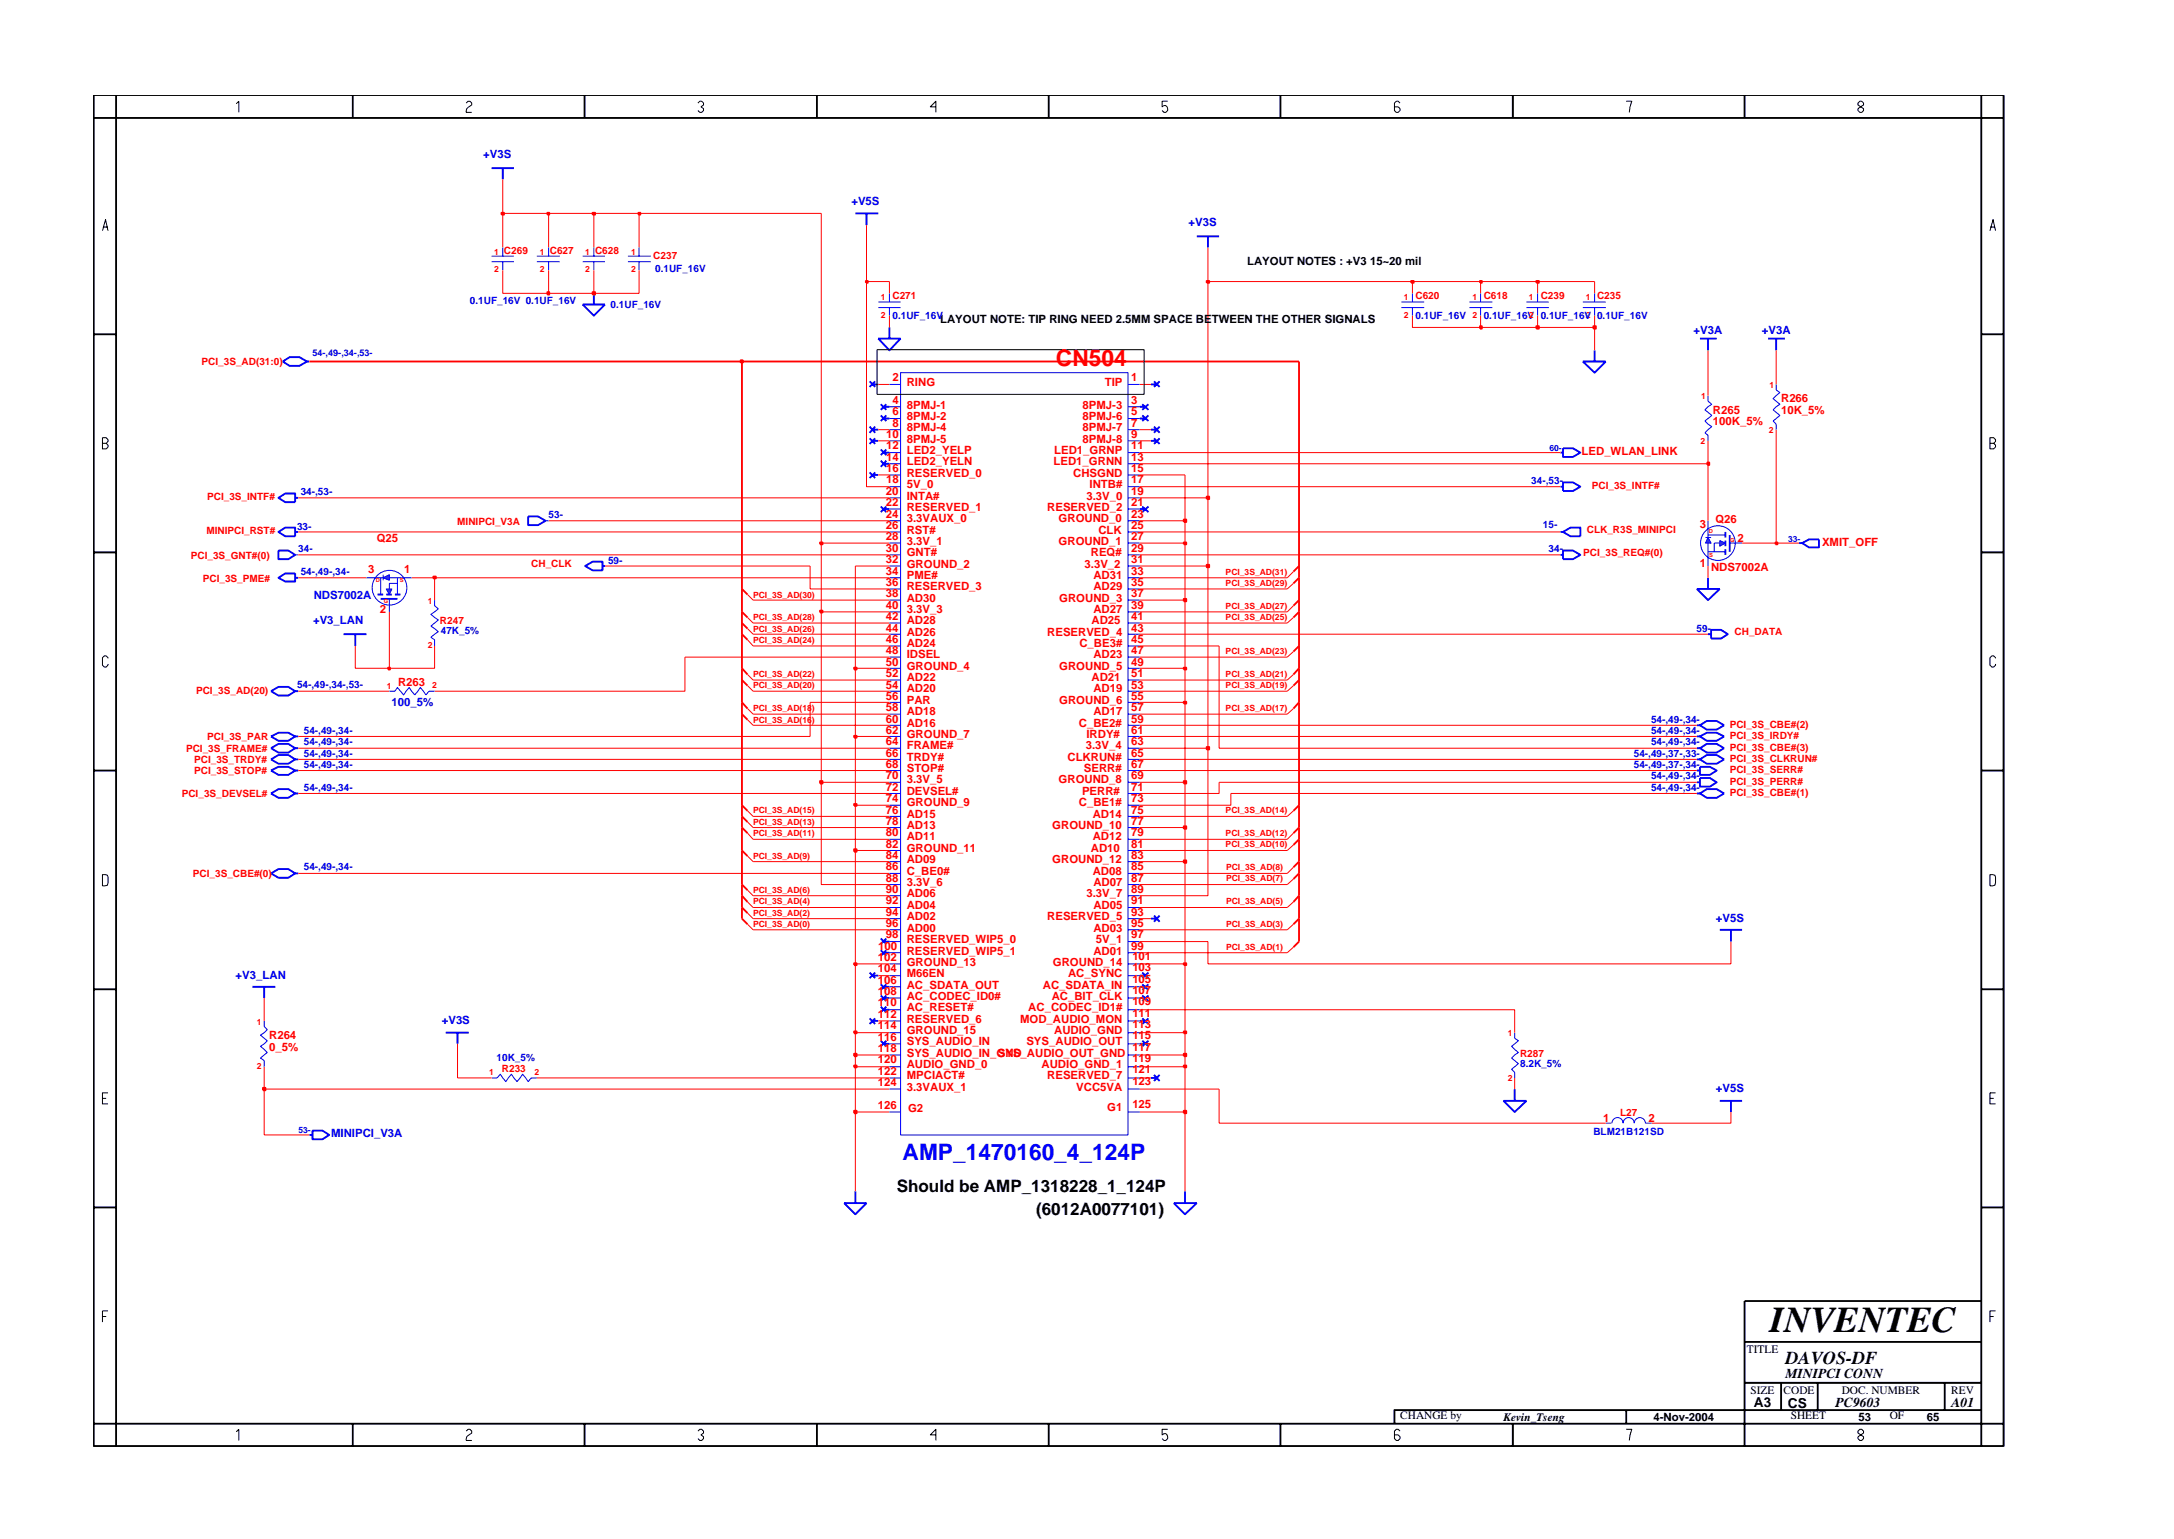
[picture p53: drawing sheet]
<svg xmlns="http://www.w3.org/2000/svg" width="297mm" height="210mm" viewBox="0 0 297 210" stroke-linecap="round" stroke-linejoin="round" font-family="sans-serif">
<defs><g id="words">
<text font-size="5" x="241.8" y="182">INVENTEC</text>
<text font-size="3.1" fill="#f00" x="144.3" y="50">CN504</text>
<text font-size="3.1" fill="#00f" x="123.3" y="158.5">AMP_1470160_4_124P</text>
<text font-size="2.5" x="244" y="186.3">DAVOS-DF</text>
<g font-size="2.3">
<text x="122.5" y="162.9">Should be AMP_1318228_1_124P</text>
<text x="141.6" y="166">(6012A0077101)</text>
</g>
<g font-size="1.9">
<text x="244" y="188.2">MINIPCI CONN</text>
<text x="239.6" y="192.2">A3</text>
<text x="244.3" y="192.3">CS</text>
<text x="250.8" y="192.2">PC9603</text>
<text x="266.6" y="192.2">A01</text>
</g>
<g font-size="1.6" fill="#00f">
<text x="66" y="21.6">+V3S</text>
<text x="116.3" y="28">+V5S</text>
<text x="162.4" y="30.9">+V3S</text>
<text x="231.4" y="45.7">+V3A</text>
<text x="240.7" y="45.7">+V3A</text>
<text x="42.9" y="81.8">NDS7002A</text>
<text x="42.8" y="85.3">+V3_LAN</text>
<text x="53.5" y="96.5">100_5%</text>
<text x="234.4" y="125.9">+V5S</text>
<text x="32.2" y="133.8">+V3_LAN</text>
<text x="60.4" y="139.9">+V3S</text>
<text x="234.4" y="149.2">+V5S</text>
<text x="45.2" y="155.4">MINIPCI_V3A</text>
</g>
<g font-size="1.6">
<text x="170.4" y="36.2">LAYOUT NOTES : +V3 15~20 mil</text>
<text x="128.4" y="44.1">LAYOUT NOTE: TIP RING NEED 2.5MM SPACE BETWEEN THE OTHER SIGNALS</text>
<text x="238.7" y="184.8">TITLE</text>
<text x="239.2" y="190.4">SIZE</text>
<text x="243.7" y="190.4">CODE</text>
<text x="251.6" y="190.4">DOC. NUMBER</text>
<text x="266.6" y="190.4">REV</text>
<text x="191.3" y="193.9">CHANGE by</text>
<text x="205.4" y="194.1">Kevin_Tseng</text>
<text x="225.9" y="194.1">4-Nov-2004</text>
<text x="244.7" y="193.9">SHEET</text>
<text x="253.9" y="194.1">53</text>
<text x="258.2" y="193.9">OF</text>
<text x="263.3" y="194.1">65</text>
</g>
<g font-size="1.6" fill="#f00">
<text x="121.9" y="52.1">2</text>
<text x="123.9" y="52.7">RING</text>
<text x="150.9" y="52.7">TIP</text>
<text x="154.5" y="52.1">1</text>
<text x="121.1" y="59.9">10</text>
<text x="121.9" y="55.2">4</text>
<text x="121.9" y="56.7">6</text>
<text x="121.9" y="58.3">8</text>
<text x="123.9" y="55.8">8PMJ-1</text>
<text x="123.9" y="57.3">8PMJ-2</text>
<text x="123.9" y="58.9">8PMJ-4</text>
<text x="147.9" y="55.8">8PMJ-3</text>
<text x="147.9" y="57.3">8PMJ-6</text>
<text x="147.9" y="58.9">8PMJ-7</text>
<text x="154.5" y="55.2">3</text>
<text x="154.5" y="56.7">5</text>
<text x="154.5" y="58.3">7</text>
<text x="154.5" y="59.9">9</text>
<text x="234" y="56.6">R265</text>
<text x="234" y="58.1">100K_5%</text>
<text x="243.4" y="56.5">10K_5%</text>
<text x="243.4" y="55">R266</text>
<text x="121.1" y="63">14</text>
<text x="121.1" y="61.4">12</text>
<text x="121.1" y="64.5">16</text>
<text x="123.9" y="60.5">8PMJ-5</text>
<text x="123.9" y="63.5">LED2_YELN</text>
<text x="123.9" y="62">LED2_YELP</text>
<text x="123.9" y="65.1">RESERVED_0</text>
<text x="144" y="63.5">LED1_GRNN</text>
<text x="144" y="62">LED1_GRNP</text>
<text x="146.6" y="65.1">CHSGND</text>
<text x="147.9" y="60.5">8PMJ-8</text>
<text x="154.5" y="64.5">15</text>
<text x="154.5" y="63">13</text>
<text x="154.5" y="61.4">11</text>
<text x="216.1" y="62.2">LED_WLAN_LINK</text>
<text x="121" y="67.7">20</text>
<text x="121" y="70.7">24</text>
<text x="121" y="69.2">22</text>
<text x="121.1" y="66">18</text>
<text x="123.9" y="66.6">5V_0</text>
<text x="123.9" y="68.3">INTA#</text>
<text x="123.9" y="71.3">3.3VAUX_0</text>
<text x="123.9" y="69.8">RESERVED_1</text>
<text x="143.1" y="69.8">RESERVED_2</text>
<text x="144.6" y="71.3">GROUND_0</text>
<text x="148.4" y="68.3">3.3V_0</text>
<text x="148.9" y="66.6">INTB#</text>
<text x="154.5" y="70.7">23</text>
<text x="154.5" y="66">17</text>
<text x="154.5" y="69.2">21</text>
<text x="154.5" y="67.7">19</text>
<text x="234.4" y="71.5">Q26</text>
<text x="51.5" y="74">Q25</text>
<text x="121" y="77">32</text>
<text x="121" y="75.4">30</text>
<text x="121" y="72.3">26</text>
<text x="121" y="73.8">28</text>
<text x="123.9" y="76">GNT#</text>
<text x="123.9" y="77.6">GROUND_2</text>
<text x="123.9" y="72.9">RST#</text>
<text x="123.9" y="74.4">3.3V_1</text>
<text x="144.6" y="74.4">GROUND_1</text>
<text x="148.2" y="77.6">3.3V_2</text>
<text x="149" y="76">REQ#</text>
<text x="150.1" y="72.9">CLK</text>
<text x="154.5" y="73.8">27</text>
<text x="154.5" y="72.3">25</text>
<text x="154.5" y="75.4">29</text>
<text x="154.5" y="77">31</text>
<text x="232.3" y="77.4">1</text>
<text x="232.3" y="72.2">3</text>
<text x="237.4" y="74">2</text>
<text x="248.9" y="74.6">XMIT_OFF</text>
<text x="50.3" y="78.3">3</text>
<text x="51.9" y="83.7">2</text>
<text x="55.2" y="78.3">1</text>
<text x="121" y="83.1">40</text>
<text x="121" y="81.6">38</text>
<text x="121" y="80.1">36</text>
<text x="121" y="78.5">34</text>
<text x="123.9" y="82.2">AD30</text>
<text x="123.9" y="80.6">RESERVED_3</text>
<text x="123.9" y="79.1">PME#</text>
<text x="123.9" y="83.8">3.3V_3</text>
<text x="144.7" y="82.2">GROUND_3</text>
<text x="149.4" y="83.8">AD27</text>
<text x="149.4" y="80.6">AD29</text>
<text x="149.4" y="79.1">AD31</text>
<text x="154.5" y="81.6">37</text>
<text x="154.5" y="83.1">39</text>
<text x="154.5" y="80.1">35</text>
<text x="154.5" y="78.5">33</text>
<text x="233.8" y="78">NDS7002A</text>
<text x="121" y="87.8">46</text>
<text x="121" y="86.3">44</text>
<text x="121" y="84.8">42</text>
<text x="121" y="89.4">48</text>
<text x="123.9" y="86.9">AD26</text>
<text x="123.9" y="88.4">AD24</text>
<text x="123.9" y="85.3">AD28</text>
<text x="123.9" y="89.9">IDSEL</text>
<text x="143.1" y="86.9">RESERVED_4</text>
<text x="147.5" y="88.4">C_BE3#</text>
<text x="149.1" y="85.3">AD25</text>
<text x="149.4" y="89.9">AD23</text>
<text x="154.5" y="89.4">47</text>
<text x="154.5" y="84.8">41</text>
<text x="154.5" y="87.8">45</text>
<text x="154.5" y="86.3">43</text>
<text x="54.4" y="93.7">R263</text>
<text x="121" y="92.5">52</text>
<text x="121" y="90.9">50</text>
<text x="121" y="94.1">54</text>
<text x="121" y="95.6">56</text>
<text x="123.9" y="94.6">AD20</text>
<text x="123.9" y="93.1">AD22</text>
<text x="123.9" y="91.5">GROUND_4</text>
<text x="144.7" y="91.5">GROUND_5</text>
<text x="149.1" y="93.1">AD21</text>
<text x="149.4" y="94.6">AD19</text>
<text x="154.5" y="90.9">49</text>
<text x="154.5" y="94.1">53</text>
<text x="154.5" y="92.5">51</text>
<text x="154.5" y="95.6">55</text>
<text x="121" y="98.7">60</text>
<text x="121" y="97.1">58</text>
<text x="121" y="101.8">64</text>
<text x="121" y="100.3">62</text>
<text x="123.9" y="99.3">AD16</text>
<text x="123.9" y="97.7">AD18</text>
<text x="123.9" y="96.2">PAR</text>
<text x="123.9" y="100.9">GROUND_7</text>
<text x="144.7" y="96.2">GROUND_6</text>
<text x="147.4" y="99.3">C_BE2#</text>
<text x="148.4" y="100.9">IRDY#</text>
<text x="149.4" y="97.7">AD17</text>
<text x="154.5" y="101.8">63</text>
<text x="154.5" y="98.7">59</text>
<text x="154.5" y="97.1">57</text>
<text x="154.5" y="100.3">61</text>
<text x="121" y="106.4">70</text>
<text x="121" y="104.9">68</text>
<text x="121" y="103.4">66</text>
<text x="123.9" y="107">3.3V_5</text>
<text x="123.9" y="102.4">FRAME#</text>
<text x="123.9" y="105.5">STOP#</text>
<text x="123.9" y="104">TRDY#</text>
<text x="144.6" y="107">GROUND_8</text>
<text x="145.9" y="104">CLKRUN#</text>
<text x="148.1" y="105.5">SERR#</text>
<text x="148.4" y="102.4">3.3V_4</text>
<text x="154.5" y="103.4">65</text>
<text x="154.5" y="104.9">67</text>
<text x="154.5" y="106.4">69</text>
<text x="121" y="112.7">78</text>
<text x="121" y="111.2">76</text>
<text x="121" y="108">72</text>
<text x="121" y="109.6">74</text>
<text x="123.9" y="108.6">DEVSEL#</text>
<text x="123.9" y="113.3">AD13</text>
<text x="123.9" y="111.7">AD15</text>
<text x="123.9" y="110.2">GROUND_9</text>
<text x="143.8" y="113.3">GROUND_10</text>
<text x="147.4" y="110.2">C_BE1#</text>
<text x="147.8" y="108.6">PERR#</text>
<text x="149.3" y="111.7">AD14</text>
<text x="154.5" y="112.7">77</text>
<text x="154.5" y="109.6">73</text>
<text x="154.5" y="111.2">75</text>
<text x="154.5" y="108">71</text>
<text x="121" y="117.4">84</text>
<text x="121" y="118.9">86</text>
<text x="121" y="114.2">80</text>
<text x="121" y="115.8">82</text>
<text x="123.9" y="118">AD09</text>
<text x="123.9" y="114.8">AD11</text>
<text x="123.9" y="116.3">GROUND_11</text>
<text x="123.9" y="119.5">C_BE0#</text>
<text x="143.8" y="118">GROUND_12</text>
<text x="149" y="116.3">AD10</text>
<text x="149.3" y="119.5">AD08</text>
<text x="149.3" y="114.8">AD12</text>
<text x="154.5" y="118.9">85</text>
<text x="154.5" y="117.4">83</text>
<text x="154.5" y="115.8">81</text>
<text x="154.5" y="114.2">79</text>
<text x="121" y="122">90</text>
<text x="121" y="120.5">88</text>
<text x="121" y="125.1">94</text>
<text x="121" y="123.5">92</text>
<text x="123.9" y="122.6">AD06</text>
<text x="123.9" y="121">3.3V_6</text>
<text x="123.9" y="125.7">AD02</text>
<text x="123.9" y="124.1">AD04</text>
<text x="143.1" y="125.7">RESERVED_5</text>
<text x="148.4" y="122.6">3.3V_7</text>
<text x="149.4" y="124.1">AD05</text>
<text x="149.4" y="121">AD07</text>
<text x="154.5" y="120.5">87</text>
<text x="154.5" y="122">89</text>
<text x="154.5" y="123.5">91</text>
<text x="154.5" y="125.1">93</text>
<text x="119.9" y="131.3">102</text>
<text x="120" y="129.8">100</text>
<text x="121" y="126.7">96</text>
<text x="121" y="128.2">98</text>
<text x="123.9" y="127.3">AD00</text>
<text x="123.9" y="131.9">GROUND_13</text>
<text x="123.9" y="128.8">RESERVED_WIP5_0</text>
<text x="123.9" y="130.4">RESERVED_WIP5_1</text>
<text x="143.9" y="131.9">GROUND_14</text>
<text x="149.4" y="130.4">AD01</text>
<text x="149.4" y="127.3">AD03</text>
<text x="149.7" y="128.8">5V_1</text>
<text x="154.5" y="128.2">97</text>
<text x="154.5" y="129.8">99</text>
<text x="154.5" y="126.7">95</text>
<text x="154.7" y="131.2">101</text>
<text x="119.9" y="136">108</text>
<text x="119.9" y="137.5">110</text>
<text x="119.9" y="134.5">106</text>
<text x="119.9" y="132.8">104</text>
<text x="123.9" y="136.6">AC_CODEC_ID0#</text>
<text x="123.9" y="135.1">AC_SDATA_OUT</text>
<text x="123.9" y="133.5">M66EN</text>
<text x="142.5" y="135.1">AC_SDATA_IN</text>
<text x="143.7" y="136.6">AC_BIT_CLK</text>
<text x="145.9" y="133.5">AC_SYNC</text>
<text x="154.7" y="135.8">107</text>
<text x="154.7" y="137.3">109</text>
<text x="154.7" y="134.3">105</text>
<text x="154.7" y="132.7">103</text>
<text x="36.8" y="143.5">0_5%</text>
<text x="36.8" y="142">R264</text>
<text x="119.9" y="140.6">114</text>
<text x="119.9" y="139.1">112</text>
<text x="119.9" y="142.2">116</text>
<text x="119.9" y="143.8">118</text>
<text x="123.9" y="138.1">AC_RESET#</text>
<text x="123.9" y="141.2">GROUND_15</text>
<text x="123.9" y="139.7">RESERVED_6</text>
<text x="123.9" y="142.8">SYS_AUDIO_IN</text>
<text x="139.4" y="139.7">MOD_AUDIO_MON</text>
<text x="140.2" y="142.8">SYS_AUDIO_OUT</text>
<text x="140.5" y="138.1">AC_CODEC_ID1#</text>
<text x="144" y="141.2">AUDIO_GND</text>
<text x="154.7" y="140.5">113</text>
<text x="154.7" y="138.9">111</text>
<text x="154.7" y="142">115</text>
<text x="154.7" y="143.6">117</text>
<text x="119.9" y="145.3">120</text>
<text x="119.9" y="146.9">122</text>
<text x="119.9" y="148.4">124</text>
<text x="123.9" y="145.9">AUDIO_GND_0</text>
<text x="123.9" y="147.4">MPCIACT#</text>
<text x="123.9" y="149">3.3VAUX_1</text>
<text x="123.9" y="144.4">SYS_AUDIO_IN_GND</text>
<text x="136.3" y="144.4">SYS_AUDIO_OUT_GND</text>
<text x="142.3" y="145.9">AUDIO_GND_1</text>
<text x="143.1" y="147.4">RESERVED_7</text>
<text x="147.1" y="149">VCC5VA</text>
<text x="154.7" y="145.1">119</text>
<text x="154.7" y="146.6">121</text>
<text x="154.7" y="148.3">123</text>
<text x="119.9" y="151.6">126</text>
<text x="124.1" y="151.9">G2</text>
<text x="151.3" y="151.7">G1</text>
<text x="154.7" y="151.3">125</text>
<text x="219.1" y="153.3">1</text>
<text x="225.2" y="153.3">2</text>
</g>
<g font-size="1.4" fill="#f00">
<text x="68.9" y="34.7">C269</text>
<text x="75.1" y="34.7">C627</text>
<text x="81.3" y="34.7">C628</text>
<text x="89.3" y="35.4">C237</text>
<text x="121.9" y="40.8">C271</text>
<text x="193.4" y="40.8">C620</text>
<text x="202.7" y="40.8">C618</text>
<text x="210.5" y="40.8">C239</text>
<text x="218.2" y="40.8">C235</text>
<text x="27.5" y="49.9">PCI_3S_AD(31:0)</text>
<text x="28.3" y="68.4">PCI_3S_INTF#</text>
<text x="62.5" y="71.7">MINIPCI_V3A</text>
<text x="217.5" y="66.7">PCI_3S_INTF#</text>
<text x="26.1" y="76.3">PCI_3S_GNT#(0)</text>
<text x="28.2" y="73">MINIPCI_RST#</text>
<text x="72.6" y="77.5">CH_CLK</text>
<text x="216.3" y="75.9">PCI_3S_REQ#(0)</text>
<text x="216.8" y="72.8">CLK_R3S_MINIPCI</text>
<text x="27.7" y="79.5">PCI_3S_PME#</text>
<text x="60.1" y="85.3">R247</text>
<text x="237" y="86.8">CH_DATA</text>
<text x="26.8" y="94.8">PCI_3S_AD(20)</text>
<text x="28.3" y="101.1">PCI_3S_PAR</text>
<text x="236.3" y="99.4">PCI_3S_CBE#(2)</text>
<text x="236.3" y="101">PCI_3S_IRDY#</text>
<text x="25.4" y="102.7">PCI_3S_FRAME#</text>
<text x="26.5" y="104.3">PCI_3S_TRDY#</text>
<text x="26.5" y="105.8">PCI_3S_STOP#</text>
<text x="236.3" y="105.6">PCI_3S_SERR#</text>
<text x="236.3" y="104.1">PCI_3S_CLKRUN#</text>
<text x="236.3" y="102.6">PCI_3S_CBE#(3)</text>
<text x="236.3" y="107.2">PCI_3S_PERR#</text>
<text x="24.8" y="108.9">PCI_3S_DEVSEL#</text>
<text x="236.3" y="108.7">PCI_3S_CBE#(1)</text>
<text x="26.4" y="119.8">PCI_3S_CBE#(0)</text>
<text x="68.6" y="146.5">R233</text>
<text x="207.7" y="144.4">R287</text>
<text x="221.4" y="152.5">L27</text>
</g>
<g font-size="1.4" fill="#00f">
<text x="64.2" y="41.6">0.1UF_16V 0.1UF_16V</text>
<text x="89.5" y="37.2">0.1UF_16V</text>
<text x="83.4" y="42">0.1UF_16V</text>
<text x="121.9" y="43.5">0.1UF_16V</text>
<text x="193.4" y="43.5">0.1UF_16V</text>
<text x="202.7" y="43.5">0.1UF_16V 0.1UF_16V 0.1UF_16V</text>
<text x="41.1" y="67.7">34-,53-</text>
<text x="75" y="70.7">53-</text>
<text x="209.2" y="66.1">34-,53-</text>
<text x="40.6" y="72.3">33-</text>
<text x="40.8" y="75.4">34-</text>
<text x="83.1" y="77">59-</text>
<text x="210.8" y="72.2">15-</text>
<text x="211.6" y="75.4">34-</text>
<text x="41.1" y="78.5">54-,49-,34-</text>
<text x="60.2" y="86.6">47K_5%</text>
<text x="231.8" y="86.3">59-</text>
<text x="40.6" y="94">54-,49-,34-,53-</text>
<text x="41.5" y="100.3">54-,49-,34-</text>
<text x="41.5" y="101.8">54-,49-,34-</text>
<text x="225.6" y="100.3">54-,49-,34-</text>
<text x="225.6" y="98.7">54-,49-,34-</text>
<text x="225.6" y="101.8">54-,49-,34-</text>
<text x="41.5" y="103.4">54-,49-,34-</text>
<text x="41.5" y="104.9">54-,49-,34-</text>
<text x="223.2" y="103.4">54-,49-,37-,33-</text>
<text x="223.2" y="104.9">54-,49-,37-,34-</text>
<text x="225.6" y="106.5">54-,49-,34-</text>
<text x="41.5" y="108.1">54-,49-,34-</text>
<text x="225.6" y="108.1">54-,49-,34-</text>
<text x="41.5" y="118.9">54-,49-,34-</text>
<text x="67.9" y="145">10K_5%</text>
<text x="207.7" y="145.7">8.2K_5%</text>
<text x="217.7" y="155.1">BLM21B121SD</text>
</g>
<g font-size="1.2" fill="#f00">
<text x="67.5" y="34.8">1</text>
<text x="73.8" y="34.8">1</text>
<text x="80" y="34.8">1</text>
<text x="86.2" y="34.8">1</text>
<text x="67.5" y="37.1">2</text>
<text x="73.8" y="37.1">2</text>
<text x="80" y="37.1">2</text>
<text x="86.2" y="37.1">2</text>
<text x="120.3" y="41">1</text>
<text x="191.8" y="41">1</text>
<text x="201.2" y="41">1</text>
<text x="208.9" y="41">1</text>
<text x="216.7" y="41">1</text>
<text x="120.3" y="43.4">2</text>
<text x="191.8" y="43.4">2</text>
<text x="201.2" y="43.4">2</text>
<text x="208.9" y="43.4">2</text>
<text x="216.7" y="43.4">2</text>
<text x="241.8" y="53">1</text>
<text x="232.4" y="54.6">1</text>
<text x="241.7" y="59.1">2</text>
<text x="232.4" y="60.6">2</text>
<text x="58.4" y="82.6">1</text>
<text x="102.9" y="81.6">PCI_3S_AD(30)</text>
<text x="167.5" y="83.2">PCI_3S_AD(27)</text>
<text x="167.5" y="80">PCI_3S_AD(29)</text>
<text x="167.5" y="78.5">PCI_3S_AD(31)</text>
<text x="58.4" y="88.6">2</text>
<text x="102.9" y="84.7">PCI_3S_AD(28)</text>
<text x="102.9" y="87.8">PCI_3S_AD(24)</text>
<text x="102.9" y="86.3">PCI_3S_AD(26)</text>
<text x="167.5" y="89.4">PCI_3S_AD(23)</text>
<text x="167.5" y="84.7">PCI_3S_AD(25)</text>
<text x="52.9" y="94.1">1</text>
<text x="59" y="94">2</text>
<text x="102.9" y="92.5">PCI_3S_AD(22)</text>
<text x="102.9" y="94">PCI_3S_AD(20)</text>
<text x="167.5" y="94">PCI_3S_AD(19)</text>
<text x="167.5" y="92.5">PCI_3S_AD(21)</text>
<text x="102.9" y="97.1">PCI_3S_AD(18)</text>
<text x="102.9" y="98.7">PCI_3S_AD(16)</text>
<text x="167.5" y="97.1">PCI_3S_AD(17)</text>
<text x="102.9" y="111.1">PCI_3S_AD(15)</text>
<text x="102.9" y="112.7">PCI_3S_AD(13)</text>
<text x="167.5" y="111.1">PCI_3S_AD(14)</text>
<text x="102.9" y="114.2">PCI_3S_AD(11)</text>
<text x="102.9" y="117.4">PCI_3S_AD(9)</text>
<text x="167.5" y="115.8">PCI_3S_AD(10)</text>
<text x="167.5" y="114.2">PCI_3S_AD(12)</text>
<text x="167.5" y="118.9">PCI_3S_AD(8)</text>
<text x="102.9" y="123.6">PCI_3S_AD(4)</text>
<text x="102.9" y="122">PCI_3S_AD(6)</text>
<text x="102.9" y="125.1">PCI_3S_AD(2)</text>
<text x="167.5" y="123.6">PCI_3S_AD(5)</text>
<text x="167.5" y="120.4">PCI_3S_AD(7)</text>
<text x="102.9" y="126.7">PCI_3S_AD(0)</text>
<text x="167.5" y="129.8">PCI_3S_AD(1)</text>
<text x="167.5" y="126.7">PCI_3S_AD(3)</text>
<text x="35.1" y="140.1">1</text>
<text x="206" y="141.6">1</text>
<text x="35.1" y="146.1">2</text>
<text x="66.8" y="146.9">1</text>
<text x="73" y="146.8">2</text>
<text x="206" y="147.7">2</text>
</g>
<g font-size="1.2" fill="#00f">
<text x="42.7" y="48.6">54-,49-,34-,53-</text>
<text x="211.7" y="61.6">60-</text>
<text x="244.3" y="74">33-</text>
<text x="40.8" y="154.8">53-</text>
</g>
<g font-size=".8" fill="#f00">
<text x="233.5" y="72.9">D</text>
<text x="233.5" y="76.1">S</text>
<text x="236.4" y="74.1">G</text>
<text x="51.4" y="79.6">D</text>
<text x="52.4" y="82.4">G</text>
<text x="54.6" y="79.6">S</text>
</g>
</g></defs>
<g fill="none" stroke="#00f" stroke-width=".25">
<path d="M163.5 32.3h3.1M165 32.3v1.5M118.8 52.1l.8 .8M118.8 58.3l.8 .8M119.2 52.5h.8M119.2 58.7h.8M119.6 52.1l-.8 .8M119.6 58.3l-.8 .8M120.3 55.2l.8 .8M120.3 56.8l.8 .7M120.8 55.6h.7M120.8 57.2h.7"/>
<path d="M121.1 55.2l-.8 .8M121.1 56.8l-.8 .7M155.7 55.6h.8M155.7 57.2h.8M156.1 55.2l.8 .8M156.1 56.8l.8 .7M156.9 55.2l-.8 .8M156.9 56.8l-.8 .7M157.3 52.5h.7M157.7 52.1l.7 .8M158.4 52.1l-.7 .8M216.3 49.4h3.1l-1.5 1.5z"/>
<path d="M217.9 47.9v1.5M120.3 61.4l.8 .8M120.3 62.9l.8 .9M120.3 69.2l.8 .8M120.8 61.8h.7M120.8 63.4h.7M120.8 69.5h.7M121.1 61.4l-.8 .8M121.1 62.9l-.8 .9M121.1 69.2l-.8 .8M155.7 69.5h.8M156.1 69.2l.8 .8"/>
<path d="M156.9 69.2l-.8 .8M236.3 73.1v2.3M245.8 74.2h.4M246.2 74.2l1-.5h1.3v1.1h-1.3zM46.9 86.6h3.2M48.5 86.6v1.7M37 108.4l1-.6h1.4l.9 .6-.9 .6h-1.4zM37 100.6l1-.5h1.4l.9 .5-.9 .6h-1.4zM40.3 108.4h.5M40.3 100.6h.5M231.8 108.4h.5M231.8 102.2h.5"/>
<path d="M231.8 105.3h.5M232.3 102.2l.9-.6h1.4l1 .6-1 .6h-1.4zM232.3 108.4l.9-.6h1.4l1 .6-1 .6h-1.4zM232.3 104.8h1.3l1 .5-1 .6h-1.3zM34.5 134.8h3.1M36.1 134.8v1.5M118.8 139.1l.8 .8M119.2 139.5h.8M119.6 139.1l-.8 .8M120.3 134.5l.8 .7M120.3 136l.8 .8M120.3 137.5l.8 .8"/>
<path d="M120.3 129.8l.8 .8M120.3 128.2l.8 .8M120.8 134.8h.7M120.8 136.3h.7M120.8 138h.7M120.8 130.2h.7M120.8 128.6h.7M121.1 134.5l-.8 .7M121.1 136l-.8 .8M121.1 137.5l-.8 .8M121.1 129.8l-.8 .8M121.1 128.2l-.8 .8"/>
<path d="M155.7 134.8h.8M155.7 136.3h.8M155.7 139.5h.8M155.7 133.3h.8M156.1 139.1l.8 .8M156.1 132.9l.8 .7M156.1 134.5l.8 .7M156.1 136l.8 .8M156.9 139.1l-.8 .8M156.9 132.9l-.8 .7M156.9 134.5l-.8 .7M156.9 136l-.8 .8"/>
<path d="M235 127h3M236.5 127v1.6M120.3 142.2l.8 .7M120.8 142.6h.7M121.1 142.2l-.8 .7M155.7 142.6h.8M156.1 142.2l.8 .7M156.9 142.2l-.8 .7M205.4 150.4h3.2l-1.6 1.5zM207 148.8v1.6"/>
</g>
<g fill="none" stroke="#00f" stroke-width=".14">
<path d="M67.2 35h3M67.2 35.8h3M68.7 33.8v1.2M68.7 35.8v1.1M120 41.3h3M120 42h3M121.5 40.1v1.2M121.5 42v1.1M121.5 52.5h1.5M121.5 55.6h1.5M121.5 57.2h1.5M121.5 58.7h1.5"/>
<path d="M123 50.9h31.1v104.2h-31.1zM154.1 52.5h1.6M154.1 55.6h1.6M154.1 57.2h1.6M154.1 58.7h1.6M191.5 41.3h3.1M191.5 42h3.1M193 40.1v1.2M193 42v1.1M200.8 41.3h3.1M200.8 42h3.1M202.3 40.1v1.2"/>
<path d="M202.3 42v1.1M216.3 41.3h3.1M216.3 42h3.1M217.9 40.1v1.2M217.9 42v1.1M121.5 60.2h1.5M121.5 61.8h1.5M121.5 63.4h1.5M121.5 64.9h1.5M121.5 66.5h1.5M121.5 68h1.5M121.5 69.5h1.5"/>
<path d="M121.5 71.1h1.5M121.5 72.7h1.5M121.5 74.2h1.5M121.5 75.8h1.5M121.5 77.3h1.5M121.5 78.9h1.5M154.1 60.2h1.6M154.1 61.8h1.6M154.1 63.4h1.6M154.1 64.9h1.6M154.1 66.5h1.6M154.1 68h1.6"/>
<path d="M154.1 69.5h1.6M154.1 71.1h1.6M154.1 72.7h1.6M154.1 74.2h1.6M154.1 75.8h1.6M154.1 77.3h1.6M154.1 78.9h1.6M236.3 74.2h1.7M59.4 82v.7l.5 .5-1 .7 1 .8-1 .8 1 .8-1 .8 .5 .3v.9M121.5 80.5h1.5M121.5 82h1.5M121.5 83.6h1.5"/>
<path d="M121.5 85.1h1.5M121.5 86.6h1.5M121.5 88.3h1.5M121.5 89.8h1.5M121.5 91.3h1.5M121.5 92.9h1.5M121.5 94.4h1.5M121.5 96h1.5M121.5 97.6h1.5M121.5 99.1h1.5M154.1 80.5h1.6M154.1 82h1.6"/>
<path d="M154.1 83.6h1.6M154.1 85.1h1.6M154.1 86.6h1.6M154.1 88.3h1.6M154.1 89.8h1.6M154.1 91.3h1.6M154.1 92.9h1.6M154.1 94.4h1.6M154.1 96h1.6M154.1 97.6h1.6M154.1 99.1h1.6M121.5 100.6h1.5"/>
<path d="M121.5 102.2h1.5M121.5 103.7h1.5M121.5 105.3h1.5M121.5 106.9h1.5M121.5 108.4h1.5M121.5 110h1.5M121.5 111.5h1.5M121.5 113.1h1.5M121.5 114.7h1.5M121.5 116.2h1.5M121.5 117.7h1.5M121.5 119.3h1.5"/>
<path d="M154.1 100.6h1.6M154.1 102.2h1.6M154.1 103.7h1.6M154.1 105.3h1.6M154.1 106.9h1.6M154.1 108.4h1.6M154.1 110h1.6M154.1 111.5h1.6M154.1 113.1h1.6M154.1 114.7h1.6M154.1 116.2h1.6M154.1 117.7h1.6"/>
<path d="M154.1 119.3h1.6M121.5 120.8h1.5M121.5 122.4h1.5M121.5 124h1.5M121.5 125.5h1.5M121.5 127h1.5M121.5 128.6h1.5M121.5 130.2h1.5M121.5 131.7h1.5M121.5 133.3h1.5M121.5 134.8h1.5M121.5 136.3h1.5"/>
<path d="M121.5 138h1.5M121.5 139.5h1.5M154.1 120.8h1.6M154.1 122.4h1.6M154.1 124h1.6M154.1 125.5h1.6M154.1 127h1.6M154.1 128.6h1.6M154.1 130.2h1.6M154.1 131.7h1.6M154.1 133.3h1.6M154.1 134.8h1.6"/>
<path d="M154.1 136.3h1.6M154.1 138h1.6M154.1 139.5h1.6M121.5 141.1h1.5M121.5 142.6h1.5M121.5 144.1h1.5M121.5 145.7h1.5M121.5 147.3h1.5M121.5 148.8h1.5M121.5 151.9h1.5M154.1 141.1h1.6M154.1 142.6h1.6"/>
<path d="M154.1 144.1h1.6M154.1 145.7h1.6M154.1 147.3h1.6M154.1 148.8h1.6M154.1 151.9h1.6"/>
</g>
<path d="M176.7 79.7l-.8 .8M102.1 96.8l.8 .8M102.1 87.4l.8 .9M102.1 84.4l.8 .7M176.7 89l-.8 .8M102.1 126.3l.8 .7M176.7 129.4l-.8 .8" fill="none" stroke="#f00" stroke-width=".14"/>
<path d="M177.5 78.9l-.8 .8M101.4 96l.7 .8M101.4 86.6l.7 .8M101.4 83.6l.7 .8M177.5 88.3l-.8 .7M101.4 125.5l.7 .8M177.5 128.6l-.8 .8" fill="none" stroke="#f00" stroke-width=".25"/>
<path d="M233.4 73.4l.4 .8h-.8z" fill="#3c3cc8"/>
<path d="M233 73.4h.8M233.4 73.4l.4 .8h-.8z" fill="none" stroke="#00f" stroke-width=".14"/>
<path d="M235 73.9l.7 .3-.7 .4z" fill="#3c3cc8"/>
<g fill="none" stroke="#00f" stroke-width=".14">
<path d="M73.3 35h3.2M73.3 35.8h3.2M75 33.8v1.2M75 35.8v1.1M79.6 35h3.1M79.6 35.8h3.1M81.1 33.8v1.2M81.1 35.8v1.1M208.6 41.3h3M208.6 42h3M210.1 40.1v1.2M210.1 42v1.1"/>
<path d="M40.3 75.8h.5M74.5 71.1h.5M233.4 75.4h2.3M233.4 73.1h2.3M233.4 71.1v2.3M233.4 74.2v3.1M235 73.9l.7 .3-.7 .4zM235 74.2h-.8v1.2M53.2 81.8v1.8M36.1 139.5v.7l.4 .5-.9 .7 .9 .8-.9 .7 .9 .9-.9 .8 .5 .3v.8M67.2 147.3h.7l.5-.5 .7 1 .8-1 .7 1 .8-1 .8 1 .4-.5h.7M207 141.1v.7l.5 .4-1 .7 1 .9-1 .8 1 .7-1 .8 .5 .4v.8"/>
<path d="M219.4 153.4h.8M220.2 153.4a.76 .76 0 0 1 .8-.7 .76 .76 0 0 1 .8 .7 .76 .76 0 0 1 .7-.7 .76 .76 0 0 1 .8 .7 .76 .76 0 0 1 .8-.7 .76 .76 0 0 1 .7 .7h.9"/>
<circle cx="234.7" cy="74.2" r="2.37"/>
</g>
<g fill="none" stroke="#00f" stroke-width=".25">
<path d="M38.6 49.4l1-.6h1.3l1 .6-1 .6h-1.3zM41.9 49.4h.4M79.6 41.6h3.1l-1.6 1.5zM81.1 40.1v1.5M157.3 58.7h.7M157.7 59.9l.7 .7M157.7 58.3l.7 .8M158.4 59.9l-.7 .7M158.4 58.3l-.7 .8M232.3 46.3h2.3M233.4 46.3v1.6M38 68l1-.6h1.3v1.2h-1.3z"/>
<path d="M38 75.2h1.4l.9 .6-.9 .6h-1.4zM38 78.9l1-.6h1.3v1.1h-1.3zM38 72.7l1-.6h1.3v1.2h-1.3zM40.3 68h.5M40.3 78.9h.5M40.3 72.7h.5M72.2 70.6h1.3l1 .5-1 .6h-1.3zM80 77.3l1-.6h1.3v1.2h-1.3zM82.3 77.3h.4M118.8 64.5l.8 .8M119.2 64.9h.8M119.6 64.5l-.8 .8"/>
<path d="M157.3 60.2h.7M213.2 75.8h.4M213.2 72.7h.4M213.6 75.2h1.3l1 .6-1 .6h-1.3zM213.6 72.7l1-.6h1.3v1.2h-1.3zM233.4 78.9v1.6M235.7 72.7v.7M235.7 73.9v.7M235.7 75v.8M52 81.8h2.3M231.8 80.5h3.2l-1.6 1.5zM231.8 99.1h.5"/>
<path d="M232.3 99.1l.9-.6h1.4l1 .6-1 .6h-1.4zM233.4 86.6h.4M233.8 86h1.3l1 .6-1 .6h-1.3zM37 103.7l1-.5h1.4l.9 .5-.9 .6h-1.4zM37 105.3l1-.5h1.4l.9 .5-.9 .6h-1.4zM37 102.2l1-.6h1.4l.9 .6-.9 .6h-1.4zM37 119.3l1-.6h1.4l.9 .6-.9 .6h-1.4zM40.3 103.7h.5M40.3 105.3h.5M40.3 102.2h.5M40.3 119.3h.5M231.8 106.9h.5"/>
<path d="M231.8 103.7h.5M232.3 106.3h1.3l1 .6-1 .6h-1.3zM232.3 103.7l.9-.5h1.4l1 .5-1 .6h-1.4zM118.8 132.9l.8 .7M119.2 133.3h.8M119.6 132.9l-.8 .7M42.3 155.1h.4M42.7 154.5h1.4l.9 .6-.9 .5h-1.4zM60.9 141.1h3.1M62.5 141.1v1.5M157.3 147.3h.7M157.7 146.8l.7 .9"/>
<path d="M158.4 146.8l-.7 .9M160.4 164.4h3.1l-1.6 1.5zM161.9 162.8v1.6"/>
</g>
<g fill="none" stroke="#f00" stroke-width=".14">
<path d="M176.7 78.1l-.8 .8M102.1 92.1l.8 .8M102.1 93.7l.8 .7M102.1 98.3l.8 .8M176.7 84.4l-.8 .7M176.7 82.7l-.8 .9M176.7 96.8l-.8 .8M176.7 93.7l-.8 .7M102.1 113.8l.8 .9M102.1 112.3l.8 .8M176.7 113.8l-.8 .9M176.7 110.8l-.8 .7"/>
<path d="M176.7 118.5l-.8 .8M176.7 115.4l-.8 .8M102.1 124.7l.8 .8M176.7 120.1l-.8 .7"/>
</g>
<g fill="none" stroke="#f00" stroke-width=".25">
<path d="M177.5 77.3l-.8 .8M101.4 91.3l.7 .8M101.4 92.9l.7 .8M101.4 97.6l.7 .7M177.5 83.6l-.8 .8M177.5 82l-.8 .7M177.5 96l-.8 .8M177.5 92.9l-.8 .8M101.4 113.1l.7 .7M101.4 111.5l.7 .8M177.5 113.1l-.8 .7M177.5 119.3l-.8 .8"/>
<path d="M177.5 110l-.8 .8M177.5 117.7l-.8 .8M177.5 114.7l-.8 .7M101.4 124l.7 .7"/>
</g>
<path d="M52.4 78.9l.8-.4v.8z" fill="#3c3cc8"/>
<path d="M52.4 78.9l.8-.4v.8zM52.4 78.5v.8" fill="none" stroke="#00f" stroke-width=".14"/>
<path d="M52.8 80.5h.7l-.3 .7z" fill="#3c3cc8"/>
<g fill="none" stroke="#00f" stroke-width=".14">
<path d="M85.8 35h3.1M85.8 35.8h3.1M87.3 33.8v1.2M87.3 35.8v1.1M233.4 54v.8l.5 .4-1 .8 1 .8-1 .7 1 .8-1 .8 .5 .4v.7M242.7 52.5v.8l.5 .3-.9 .9 .9 .7-.9 .8 .9 .8-.9 .7 .4 .4v.8M50.1 78.9h2.3M52 78.9v2.3M53.2 78.9h3M54.3 78.9v2.3M54.3 79.7h-1.1v.8M52.8 80.5h.7l-.3 .7z"/>
<path d="M53.2 94.4h.8l.3-.5 .8 1 .8-1 .8 1 .7-1 .8 1 .4-.5h.8"/>
<circle cx="53.2" cy="80.3" r="2.37"/>
</g>
<g fill="none" stroke="#00f" stroke-width=".25">
<path d="M67.2 23h3M68.7 23v1.5M116.9 29.2h3.1M118.4 29.2v1.6M118.8 59.9l.8 .7M119.6 59.9l-.8 .7M120 46.3h3l-1.5 1.6zM121.5 44.7v1.6M241.6 46.3h2.3M242.7 46.3v1.6M119.2 60.2h.8M213.2 61.8h.4"/>
<path d="M213.2 66.5h.4M213.6 61.2h1.3l1 .6-1 .6h-1.3zM213.6 65.9h1.3l1 .6-1 .6h-1.3zM37 94.4l1-.6h1.4l.9 .6-.9 .6h-1.4zM40.3 94.4h.5M51.6 81.2h.8M52.8 81.2h.7M54 81.2h.7M231.8 100.6h.5M232.3 100.6l.9-.5h1.4l1 .5-1 .6h-1.4zM157.3 125.5h.7M157.7 125.1l.7 .8"/>
<path d="M158.4 125.1l-.7 .8M235 150.4h3M236.5 150.4v1.5M115.3 164.4h3.1l-1.5 1.5zM116.9 162.8v1.6"/>
</g>
<g fill="none" stroke="#f00" stroke-width=".14">
<path d="M102.1 81.2l.8 .8M102.1 85.9l.8 .7M176.7 92.1l-.8 .8M102.1 117l.8 .7M102.1 110.8l.8 .7M102.1 121.6l.8 .8M102.1 123.2l.8 .8M176.7 126.3l-.8 .7M176.7 123.2l-.8 .8M36.1 148.8v6.3h6.2M116.9 151.9v10.9M161.9 151.9v10.9"/>
<path d="M166.6 148.8v4.6h52.8M236.5 151.9v1.5h-10.8"/>
</g>
<path d="M101.4 80.5l.7 .7M101.4 85.1l.7 .8M177.5 91.3l-.8 .8M101.4 116.2l.7 .8M101.4 110l.7 .8M101.4 120.8l.7 .8M101.4 122.4l.7 .8M177.5 125.5l-.8 .8M177.5 122.4l-.8 .8" fill="none" stroke="#f00" stroke-width=".25"/>
<path d="M116.7 151.8h.3v.3h-.3z" fill-rule="evenodd" fill="#8e2323"/>
<path d="M116.7 151.8h.3v.3h-.3z" fill="none" stroke="#f00" stroke-width=".25"/>
<path d="M116.9 145.7v6.2h4.6M155.7 151.9h6.2" fill="none" stroke="#f00" stroke-width=".14"/>
<path d="M161.7 151.8h.4v.3h-.4z" fill-rule="evenodd" fill="#8e2323"/>
<path d="M161.7 151.8h.4v.3h-.4z" fill="none" stroke="#f00" stroke-width=".25"/>
<path d="M161.9 145.7v6.2" fill="none" stroke="#f00" stroke-width=".14"/>
<path d="M35.9 148.6h.4v.4h-.4z" fill-rule="evenodd" fill="#8e2323"/>
<path d="M35.9 148.6h.4v.4h-.4z" fill="none" stroke="#f00" stroke-width=".25"/>
<path d="M36.1 145.7v3.1h85.4M62.5 142.6v4.7h4.7M73.3 147.3h48.2M155.7 148.8h10.9M155.7 147.3h1.6M207 147.3v1.5" fill="none" stroke="#f00" stroke-width=".14"/>
<path d="M116.7 145.6h.3v.2h-.3z" fill-rule="evenodd" fill="#8e2323"/>
<path d="M116.7 145.6h.3v.2h-.3z" fill="none" stroke="#f00" stroke-width=".25"/>
<path d="M116.9 144.1v1.6h4.6M155.7 145.7h6.2" fill="none" stroke="#f00" stroke-width=".14"/>
<path d="M161.7 145.6h.4v.2h-.4z" fill-rule="evenodd" fill="#8e2323"/>
<path d="M161.7 145.6h.4v.2h-.4z" fill="none" stroke="#f00" stroke-width=".25"/>
<path d="M161.9 144.1v1.6" fill="none" stroke="#f00" stroke-width=".14"/>
<path d="M116.7 144h.3v.3h-.3z" fill-rule="evenodd" fill="#8e2323"/>
<path d="M116.7 144h.3v.3h-.3z" fill="none" stroke="#f00" stroke-width=".25"/>
<path d="M116.9 141.1v3h4.6M155.7 144.1h6.2" fill="none" stroke="#f00" stroke-width=".14"/>
<path d="M161.7 144h.4v.3h-.4z" fill-rule="evenodd" fill="#8e2323"/>
<path d="M161.7 144h.4v.3h-.4z" fill="none" stroke="#f00" stroke-width=".25"/>
<path d="M161.9 141.1v3" fill="none" stroke="#f00" stroke-width=".14"/>
<path d="M116.7 140.9h.3v.3h-.3z" fill-rule="evenodd" fill="#8e2323"/>
<path d="M116.7 140.9h.3v.3h-.3z" fill="none" stroke="#f00" stroke-width=".25"/>
<path d="M116.9 131.7v9.4h4.6M155.7 141.1h6.2" fill="none" stroke="#f00" stroke-width=".14"/>
<path d="M161.7 140.9h.4v.3h-.4z" fill-rule="evenodd" fill="#8e2323"/>
<path d="M161.7 140.9h.4v.3h-.4z" fill="none" stroke="#f00" stroke-width=".25"/>
<path d="M36.1 136.3v3.2M120 139.5h1.5M120 133.3h1.5M155.7 138h51.3v3.1M161.9 131.7v9.4" fill="none" stroke="#f00" stroke-width=".14"/>
<path d="M116.7 131.6h.3v.3h-.3z" fill-rule="evenodd" fill="#8e2323"/>
<path d="M116.7 131.6h.3v.3h-.3z" fill="none" stroke="#f00" stroke-width=".25"/>
<path d="M116.9 116.2v15.5h4.6M155.7 131.7h6.2" fill="none" stroke="#f00" stroke-width=".14"/>
<path d="M161.7 131.6h.4v.3h-.4z" fill-rule="evenodd" fill="#8e2323"/>
<path d="M101.4 116.2v9.3M177.5 117.7v10.9M161.7 131.6h.4v.3h-.4z" fill="none" stroke="#f00" stroke-width=".25"/>
<g fill="none" stroke="#f00" stroke-width=".14">
<path d="M40.8 119.3h80.7M102.9 117.7h18.6M112.2 106.9v13.9h9.3M155.7 117.7h6.2v14M155.7 119.3h20.2M165 102.2v20.2h-9.3M102.9 127h18.6M102.9 125.5h18.6M102.9 124h18.6M102.9 122.4h18.6M155.7 128.6h9.3v3.1h71.5v-3.1M155.7 130.2h20.2"/>
<path d="M155.7 127h20.2M155.7 125.5h1.6M155.7 124h20.2M155.7 120.8h20.2"/>
</g>
<path d="M161.7 117.5h.4v.4h-.4z" fill-rule="evenodd" fill="#8e2323"/>
<path d="M101.4 113.1v3.1M161.7 117.5h.4v.4h-.4zM177.5 114.7v3" fill="none" stroke="#f00" stroke-width=".25"/>
<path d="M161.9 113.1v4.6" fill="none" stroke="#f00" stroke-width=".14"/>
<path d="M116.7 116h.3v.4h-.3z" fill-rule="evenodd" fill="#8e2323"/>
<path d="M101.4 111.5v1.6M116.7 116h.3v.4h-.3zM177.5 113.1v1.6" fill="none" stroke="#f00" stroke-width=".25"/>
<path d="M102.9 114.7h18.6M102.9 113.1h18.6M116.9 110v6.2h4.6M155.7 116.2h20.2M155.7 114.7h20.2M155.7 113.1h6.2" fill="none" stroke="#f00" stroke-width=".14"/>
<path d="M161.7 112.9h.4v.3h-.4z" fill-rule="evenodd" fill="#8e2323"/>
<path d="M101.4 97.6v13.9M161.7 112.9h.4v.3h-.4zM177.5 110v3.1" fill="none" stroke="#f00" stroke-width=".25"/>
<path d="M102.9 111.5h18.6M155.7 111.5h20.2M161.9 106.9v6.2" fill="none" stroke="#f00" stroke-width=".14"/>
<path d="M116.7 109.8h.3v.3h-.3z" fill-rule="evenodd" fill="#8e2323"/>
<path d="M177.5 96v14M116.7 109.8h.3v.3h-.3z" fill="none" stroke="#f00" stroke-width=".25"/>
<path d="M40.8 108.4h80.7M116.9 100.6v9.4h4.6M166.6 106.9v1.5h-10.9M231.8 108.4h-63.6v1.6h-12.5" fill="none" stroke="#f00" stroke-width=".14"/>
<path d="M112 106.7h.4v.3h-.4z" fill-rule="evenodd" fill="#8e2323"/>
<path d="M112 106.7h.4v.3h-.4z" fill="none" stroke="#f00" stroke-width=".25"/>
<path d="M112.2 83.6v23.3h9.3M155.7 106.9h6.2" fill="none" stroke="#f00" stroke-width=".14"/>
<path d="M161.7 106.7h.4v.3h-.4z" fill-rule="evenodd" fill="#8e2323"/>
<path d="M161.7 106.7h.4v.3h-.4z" fill="none" stroke="#f00" stroke-width=".25"/>
<path d="M161.9 96v10.9M40.8 105.3h80.7M40.8 103.7h80.7M40.8 102.2h80.7M155.7 105.3h76.1M155.7 103.7h76.1M155.7 102.2h9.3M166.6 106.9h65.2" fill="none" stroke="#f00" stroke-width=".14"/>
<path d="M164.9 102.1h.3v.3h-.3z" fill-rule="evenodd" fill="#8e2323"/>
<path d="M164.9 102.1h.3v.3h-.3z" fill="none" stroke="#f00" stroke-width=".25"/>
<path d="M165 77.3v24.9M110.7 96v4.6h-69.9M166.6 88.3v13.9h65.2" fill="none" stroke="#f00" stroke-width=".14"/>
<path d="M116.7 100.5h.3v.3h-.3z" fill-rule="evenodd" fill="#8e2323"/>
<path d="M101.4 92.9v4.7M116.7 100.5h.3v.3h-.3z" fill="none" stroke="#f00" stroke-width=".25"/>
<path d="M102.9 99.1h18.6M102.9 97.6h18.6M110.7 96h10.8M116.9 91.3v9.3h4.6M155.7 99.1h76.1M155.7 97.6h20.2M155.7 96h6.2M155.7 100.6h76.1" fill="none" stroke="#f00" stroke-width=".14"/>
<path d="M161.7 95.9h.4v.2h-.4z" fill-rule="evenodd" fill="#8e2323"/>
<path d="M101.4 91.3v1.6M161.7 95.9h.4v.2h-.4zM177.5 91.3v4.7" fill="none" stroke="#f00" stroke-width=".25"/>
<path d="M40.8 94.4h12.4M48.5 88.3v3h4.7M93.6 89.8v4.6h-34.2M102.9 94.4h18.6M102.9 92.9h18.6M155.7 94.4h20.2M155.7 92.9h20.2M161.9 91.3v4.7" fill="none" stroke="#f00" stroke-width=".14"/>
<path d="M53 91.2h.3v.3h-.3z" fill-rule="evenodd" fill="#8e2323"/>
<path d="M53 91.2h.3v.3h-.3zM101.4 86.6v4.7" fill="none" stroke="#f00" stroke-width=".25"/>
<path d="M53.2 83.6v7.7h6.2v-3" fill="none" stroke="#f00" stroke-width=".14"/>
<path d="M116.7 91.2h.3v.3h-.3z" fill-rule="evenodd" fill="#8e2323"/>
<path d="M116.7 91.2h.3v.3h-.3z" fill="none" stroke="#f00" stroke-width=".25"/>
<path d="M116.9 77.3v14h4.6M155.7 91.3h6.2" fill="none" stroke="#f00" stroke-width=".14"/>
<path d="M161.7 91.2h.4v.3h-.4z" fill-rule="evenodd" fill="#8e2323"/>
<path d="M101.4 80.5v6.1M161.7 91.2h.4v.3h-.4zM177.5 83.6v7.7" fill="none" stroke="#f00" stroke-width=".25"/>
<path d="M93.6 89.8h27.9M102.9 88.3h18.6M102.9 86.6h18.6M102.9 85.1h18.6M155.7 89.8h20.2M155.7 88.3h10.9M155.7 86.6h77.7M155.7 85.1h20.2M161.9 82v9.3" fill="none" stroke="#f00" stroke-width=".14"/>
<path d="M112 83.4h.4v.3h-.4z" fill-rule="evenodd" fill="#8e2323"/>
<path d="M112 83.4h.4v.3h-.4zM177.5 82v1.6" fill="none" stroke="#f00" stroke-width=".25"/>
<path d="M59.4 78.9v3.1M112.2 74.2v9.4h9.3M102.9 82h18.6M155.7 83.6h20.2M155.7 82h6.2" fill="none" stroke="#f00" stroke-width=".14"/>
<path d="M161.7 81.8h.4v.4h-.4z" fill-rule="evenodd" fill="#8e2323"/>
<path d="M101.4 49.4v31.1M177.5 78.9v3.1M161.7 81.8h.4v.4h-.4z" fill="none" stroke="#f00" stroke-width=".25"/>
<path d="M40.8 78.9h9.3M56.2 78.9h3.2M110.7 77.3v3.2h10.8M161.9 74.2v7.8M155.7 80.5h20.2" fill="none" stroke="#f00" stroke-width=".14"/>
<path d="M59.2 78.8h.3v.2h-.3z" fill-rule="evenodd" fill="#8e2323"/>
<path d="M59.2 78.8h.3v.2h-.3zM177.5 77.3v1.6" fill="none" stroke="#f00" stroke-width=".25"/>
<path d="M59.4 78.9h62.1M82.7 77.3h28M116.9 77.3h4.6M155.7 78.9h20.2M155.7 77.3h9.3M233.4 77.3v1.6" fill="none" stroke="#f00" stroke-width=".14"/>
<path d="M164.9 77.2h.3v.3h-.3z" fill-rule="evenodd" fill="#8e2323"/>
<path d="M177.5 49.4v27.9M164.9 77.2h.3v.3h-.3z" fill="none" stroke="#f00" stroke-width=".25"/>
<path d="M40.8 75.8h80.7M155.7 75.8h57.5M165 68v9.3" fill="none" stroke="#f00" stroke-width=".14"/>
<path d="M112 74.1h.4v.3h-.4z" fill-rule="evenodd" fill="#8e2323"/>
<path d="M112 74.1h.4v.3h-.4z" fill="none" stroke="#f00" stroke-width=".25"/>
<path d="M112.2 29.2v45h9.3M155.7 74.2h6.2" fill="none" stroke="#f00" stroke-width=".14"/>
<path d="M161.7 74.1h.4v.3h-.4z" fill-rule="evenodd" fill="#8e2323"/>
<path d="M161.7 74.1h.4v.3h-.4z" fill="none" stroke="#f00" stroke-width=".25"/>
<path d="M161.9 71.1v3.1M238 74.2h4.7" fill="none" stroke="#f00" stroke-width=".14"/>
<path d="M242.6 74.1h.3v.3h-.3z" fill-rule="evenodd" fill="#8e2323"/>
<path d="M242.6 74.1h.3v.3h-.3z" fill="none" stroke="#f00" stroke-width=".25"/>
<path d="M242.7 58.7v15.5h3.1M40.8 72.7h80.7M75 71.1h46.5M155.7 72.7h57.5M155.7 71.1h6.2" fill="none" stroke="#f00" stroke-width=".14"/>
<path d="M161.7 71h.4v.3h-.4z" fill-rule="evenodd" fill="#8e2323"/>
<path d="M161.7 71h.4v.3h-.4z" fill="none" stroke="#f00" stroke-width=".25"/>
<path d="M40.8 68h80.7M155.7 68h9.3M161.9 64.9v6.2M233.4 63.4v7.7" fill="none" stroke="#f00" stroke-width=".14"/>
<path d="M164.9 67.8h.3v.4h-.3z" fill-rule="evenodd" fill="#8e2323"/>
<path d="M164.9 67.8h.3v.4h-.3z" fill="none" stroke="#f00" stroke-width=".25"/>
<path d="M118.4 38.5v28h3.1M165 38.5v29.5M120 64.9h1.5M155.7 66.5h57.5M155.7 64.9h6.2M155.7 63.4h77.7" fill="none" stroke="#f00" stroke-width=".14"/>
<path d="M233.3 63.2h.2v.3h-.2z" fill-rule="evenodd" fill="#8e2323"/>
<path d="M42.3 49.4h59.1M233.3 63.2h.2v.3h-.2z" fill="none" stroke="#f00" stroke-width=".25"/>
<path d="M120 58.7h1.5M120 52.5h1.5M155.7 58.7h1.6M155.7 52.5h1.6M233.4 47.9v6.1M242.7 47.9v4.6M120 60.2h1.5M155.7 61.8h57.5M155.7 60.2h1.6M233.4 60.2v3.2" fill="none" stroke="#f00" stroke-width=".14"/>
<path d="M101.2 49.2h.3v.4h-.3z" fill-rule="evenodd" fill="#8e2323"/>
<path d="M101.2 49.2h.3v.4h-.3zM101.4 49.4h76.1" fill="none" stroke="#f00" stroke-width=".25"/>
<path d="M121.5 43.1v1.6M193 43.1v1.6h9.3M217.9 44.7v3.2" fill="none" stroke="#f00" stroke-width=".14"/>
<path d="M202.2 44.6h.3v.3h-.3z" fill-rule="evenodd" fill="#8e2323"/>
<path d="M202.2 44.6h.3v.3h-.3z" fill="none" stroke="#f00" stroke-width=".25"/>
<path d="M202.3 43.1v1.6h7.8" fill="none" stroke="#f00" stroke-width=".14"/>
<path d="M209.9 44.6h.4v.3h-.4z" fill-rule="evenodd" fill="#8e2323"/>
<path d="M209.9 44.6h.4v.3h-.4z" fill="none" stroke="#f00" stroke-width=".25"/>
<path d="M210.1 43.1v1.6h7.8" fill="none" stroke="#f00" stroke-width=".14"/>
<path d="M217.7 44.6h.3v.3h-.3z" fill-rule="evenodd" fill="#8e2323"/>
<path d="M217.7 44.6h.3v.3h-.3z" fill="none" stroke="#f00" stroke-width=".25"/>
<path d="M68.7 36.9v3.2h6.3M217.9 43.1v1.6" fill="none" stroke="#f00" stroke-width=".14"/>
<path d="M74.8 39.9h.2v.3h-.2z" fill-rule="evenodd" fill="#8e2323"/>
<path d="M74.8 39.9h.2v.3h-.2z" fill="none" stroke="#f00" stroke-width=".25"/>
<path d="M75 36.9v3.2h6.1" fill="none" stroke="#f00" stroke-width=".14"/>
<path d="M81 39.9h.3v.3h-.3z" fill-rule="evenodd" fill="#8e2323"/>
<path d="M81 39.9h.3v.3h-.3z" fill="none" stroke="#f00" stroke-width=".25"/>
<path d="M81.1 36.9v3.2h6.2v-3.2M121.5 38.5v1.6M193 38.5v1.6M202.3 38.5v1.6M210.1 38.5v1.6M217.9 38.5v1.6" fill="none" stroke="#f00" stroke-width=".14"/>
<path d="M118.3 38.4h.3v.2h-.3z" fill-rule="evenodd" fill="#8e2323"/>
<path d="M118.3 38.4h.3v.2h-.3z" fill="none" stroke="#f00" stroke-width=".25"/>
<path d="M118.4 30.8v7.7h3.1" fill="none" stroke="#f00" stroke-width=".14"/>
<path d="M164.9 38.4h.3v.2h-.3z" fill-rule="evenodd" fill="#8e2323"/>
<path d="M164.9 38.4h.3v.2h-.3z" fill="none" stroke="#f00" stroke-width=".25"/>
<path d="M165 33.8v4.7h28" fill="none" stroke="#f00" stroke-width=".14"/>
<path d="M192.8 38.4h.4v.2h-.4z" fill-rule="evenodd" fill="#8e2323"/>
<path d="M192.8 38.4h.4v.2h-.4z" fill="none" stroke="#f00" stroke-width=".25"/>
<path d="M193 38.5h9.3" fill="none" stroke="#f00" stroke-width=".14"/>
<path d="M202.2 38.4h.3v.2h-.3z" fill-rule="evenodd" fill="#8e2323"/>
<path d="M202.2 38.4h.3v.2h-.3z" fill="none" stroke="#f00" stroke-width=".25"/>
<path d="M202.3 38.5h7.8" fill="none" stroke="#f00" stroke-width=".14"/>
<path d="M209.9 38.4h.4v.2h-.4z" fill-rule="evenodd" fill="#8e2323"/>
<path d="M209.9 38.4h.4v.2h-.4z" fill="none" stroke="#f00" stroke-width=".25"/>
<path d="M68.7 29.2v4.6M75 29.2v4.6M81.1 29.2v4.6M87.3 29.2v4.6M210.1 38.5h7.8" fill="none" stroke="#f00" stroke-width=".14"/>
<path d="M68.5 29.1h.4v.2h-.4z" fill-rule="evenodd" fill="#8e2323"/>
<path d="M68.5 29.1h.4v.2h-.4z" fill="none" stroke="#f00" stroke-width=".25"/>
<path d="M68.7 24.5v4.7h6.3" fill="none" stroke="#f00" stroke-width=".14"/>
<path d="M74.8 29.1h.2v.2h-.2z" fill-rule="evenodd" fill="#8e2323"/>
<path d="M74.8 29.1h.2v.2h-.2z" fill="none" stroke="#f00" stroke-width=".25"/>
<path d="M75 29.2h6.1" fill="none" stroke="#f00" stroke-width=".14"/>
<path d="M81 29.1h.3v.2h-.3z" fill-rule="evenodd" fill="#8e2323"/>
<path d="M81 29.1h.3v.2h-.3z" fill="none" stroke="#f00" stroke-width=".25"/>
<path d="M81.1 29.2h6.2" fill="none" stroke="#f00" stroke-width=".14"/>
<path d="M87.2 29.1h.3v.2h-.3z" fill-rule="evenodd" fill="#8e2323"/>
<path d="M87.2 29.1h.3v.2h-.3z" fill="none" stroke="#f00" stroke-width=".25"/>
<path d="M87.3 29.2h24.9" fill="none" stroke="#f00" stroke-width=".14"/>
<g fill="none" stroke="#000" stroke-width=".25">
<path d="M12.8 13h261v184.6h-261zM12.8 16.1h261M15.9 13v184.6M48.2 13v3.1M79.9 13v3.1M111.6 13v3.1M143.3 13v3.1M174.9 13v3.1M206.7 13v3.1M238.4 13v3.1M270.7 13v184.6M12.8 45.7h3.1"/>
<path d="M270.7 45.7h3.1M12.8 75.5h3.1M270.7 75.5h3.1M12.8 105.3h3.1M270.7 105.3h3.1M12.8 135.2h3.1M270.7 135.2h3.1M12.8 165h3.1M270.7 165h3.1M270.7 177.7h-32.3v19.9M12.8 194.5h261M48.2 194.5v3.1"/>
<path d="M79.9 194.5v3.1M111.6 194.5v3.1M143.3 194.5v3.1M174.9 194.5v3.1M206.7 194.5v3.1M222.2 192.6v1.9M238.4 183.3h32.3M238.4 188.9h32.3M243.4 188.9v3.7M248.4 188.9v3.7M265.7 188.9v3.7M270.7 192.6h-80.2v1.9"/>
</g>
<g fill="none" stroke="#000" stroke-width=".14">
<path d="M32.3 14.2l.3-.4v1.6M63.7 14.1l.3-.3h.2l.3 .3v.2l-.5 .4-.3 .4v.3h.8M95.4 14.1l.2-.3h.3l.2 .3v.2l-.3 .3 .3 .2v.3l-.2 .3h-.3l-.2-.3M127.9 14.6h-.8l.8-.8v1.6M159.5 13.8h-.7v.8l.2-.2a.5 .5 0 0 1 .5 .7l-.2 .3h-.3l-.2-.3M191.3 14.1l-.3-.3h-.2l-.3 .3v1l.3 .3h.2l.3-.3v-.3l-.3-.2h-.5M222.2 13.8h.8l-.4 1.6M253.9 14.1l.2-.3h.3l.2 .3v.2l-.7 .5v.3l.2 .3h.3l.2-.3v-.3l-.7-.5zM14 31.5l.4-1.5 .4 1.5M14.1 31h.6M271.9 31.5l.4-1.5 .4 1.5M272 31h.6"/>
<path d="M14 59.8h.5l.3 .3v.2l-.3 .3 .3 .2v.3l-.3 .2h-.5zM119.8 47.8h36.5v6.1h-36.5zM14 60.6h.5M271.9 60.6h.5l.3-.3v-.2l-.3-.3h-.5v1.5h.5l.3-.2v-.3l-.3-.2M14.8 89.9l-.3-.3h-.2l-.3 .3v1l.3 .2h.2l.3-.2v-.2M272.7 89.9l-.3-.3h-.3l-.2 .3v1l.2 .2h.3l.3-.2v-.2M14 119.5l.7 .1 .1 .2-.1 1.1-.7 .1zM271.9 119.5l.7 .1 .1 .2-.1 1.1-.7 .1zM14 150.1h.5M14.8 149.3h-.8v1.5h.8M271.9 150.1h.5M272.7 149.3h-.8v1.5h.8"/>
<path d="M14 179.9h.5M14.8 179.1h-.8v1.5M271.9 179.9h.5M272.7 179.1h-.8v1.5M32.3 195.6l.3-.3v1.5M63.7 195.5l.3-.2h.2l.3 .2v.3l-.7 .5-.1 .2v.3h.8M95.4 195.5l.2-.2h.3l.2 .2v.3l-.3 .2 .3 .3v.2l-.2 .3h-.3l-.2-.3M127.9 196h-.8l.8-.7v1.5M159.5 195.3h-.7v.7l.2-.1a.5 .5 0 0 1 .5 .6l-.2 .3h-.3l-.2-.3M191.3 195.5l-.3-.2h-.2l-.3 .2v1l.3 .3h.2l.3-.3v-.2l-.3-.3h-.5M222.2 195.3h.8l-.4 1.5M254.1 195.3l-.2 .2v.3l.7 .5v.2l-.2 .3h-.3l-.2-.3v-.2l.7-.5v-.3l-.2-.2z"/>
</g>
<use href="#words"/>
</svg>
